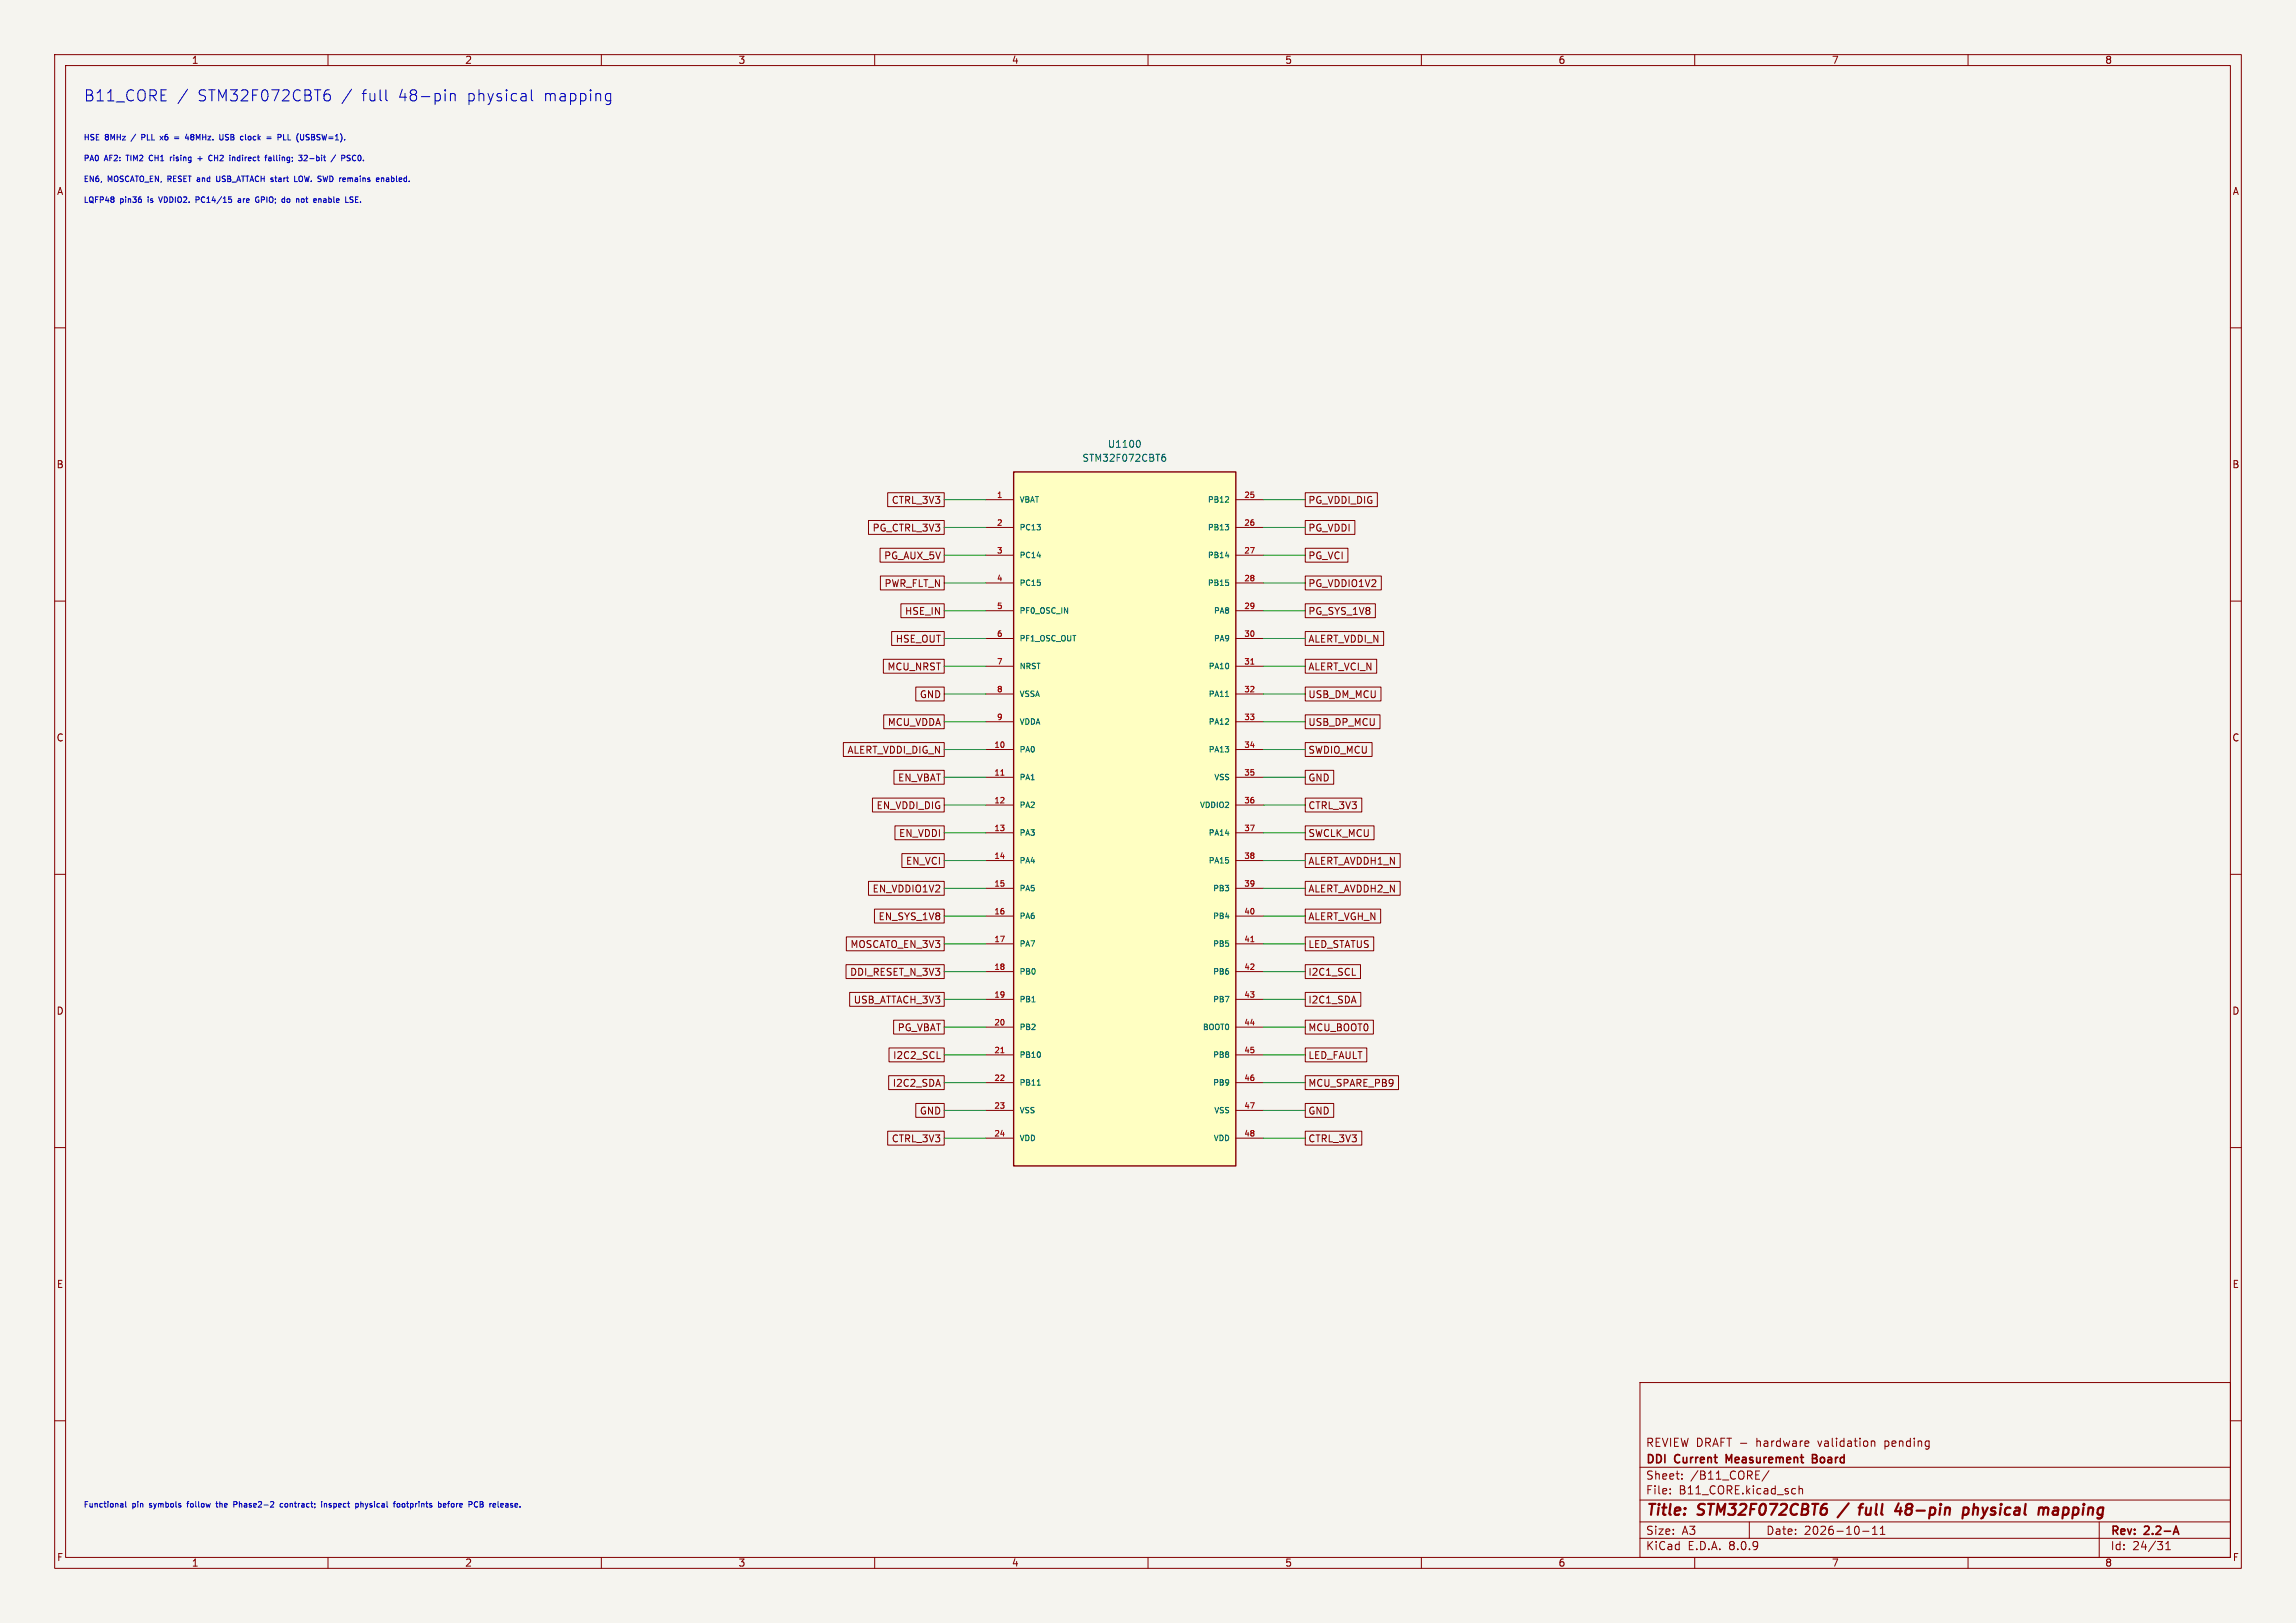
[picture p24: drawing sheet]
<svg xmlns="http://www.w3.org/2000/svg" width="420mm" height="297mm" viewBox="0 0 420 297" stroke-linecap="round" stroke-linejoin="round" font-family="sans-serif">
<defs><g id="words">
<g font-size="2.8" fill="#0000c2">
<text x="15.2" y="18.8">B11_CORE</text>
<text x="36" y="18.8">STM32F072CBT6</text>
<text x="66.1" y="18.8">full</text>
<text x="72.9" y="18.8">48-pin</text>
<text x="85.5" y="18.8">physical</text>
<text x="99.6" y="18.8">mapping</text>
</g>
<g font-size="2.8" fill="#840000">
<text x="301" y="277.9">Title:</text>
<text x="310.6" y="277.9">STM32F072CBT6</text>
<text x="341.8" y="277.9">full</text>
<text x="349.1" y="277.9">48-pin</text>
<text x="362.3" y="277.9">physical</text>
<text x="376.9" y="277.9">mapping</text>
</g>
<g font-size="2.1" fill="#840000">
<text x="301" y="268.2">DDI</text>
<text x="301" y="265">REVIEW DRAFT -</text>
<text x="306.4" y="268.2">Current</text>
<text x="316.4" y="268.2">Measurement</text>
<text x="321.4" y="265">hardware</text>
<text x="332.8" y="268.2">Board</text>
<text x="332.8" y="265">validation</text>
<text x="345.1" y="265">pending</text>
<text x="301" y="273.7">File:</text>
<text x="301" y="271">Sheet:</text>
<text x="307.1" y="273.7">B11_CORE.kicad_sch</text>
<text x="309.2" y="271">/B11_CORE/</text>
<text x="301" y="281.1">Size:</text>
<text x="307.6" y="281.1">A3</text>
<text x="323" y="281.1">Date:</text>
<text x="330" y="281.1">2026-10-11</text>
<text x="386" y="281.3">Rev:</text>
<text x="392.4" y="281.3">2.2-A</text>
<text x="301" y="283.9">KiCad</text>
<text x="308.7" y="283.9">E.D.A.</text>
<text x="316.3" y="283.9">8.0.9</text>
<text x="386" y="283.9">Id:</text>
<text x="390.1" y="283.9">24/31</text>
</g>
<g font-size="1.8" fill="#840000">
<text x="35" y="11.9">1</text>
<text x="85" y="11.9">2</text>
<text x="135" y="11.9">3</text>
<text x="185" y="11.9">4</text>
<text x="235" y="11.9">5</text>
<text x="285" y="11.9">6</text>
<text x="335" y="11.9">7</text>
<text x="385" y="11.9">8</text>
<text x="10.3" y="35.9">A</text>
<text x="408.3" y="35.9">A</text>
<text x="10.3" y="85.9">B</text>
<text x="408.2" y="85.9">B</text>
<text x="163" y="92.4">CTRL_3V3</text>
<text x="239.2" y="92.4">PG_VDDI_DIG</text>
<text x="159.5" y="97.5">PG_CTRL_3V3</text>
<text x="239.2" y="97.5">PG_VDDI</text>
<text x="161.6" y="102.6">PG_AUX_5V</text>
<text x="161.7" y="107.6">PWR_FLT_N</text>
<text x="239.2" y="107.6">PG_VDDIO1V2</text>
<text x="239.2" y="102.6">PG_VCI</text>
<text x="165.4" y="112.7">HSE_IN</text>
<text x="239.2" y="112.7">PG_SYS_1V8</text>
<text x="163.8" y="117.8">HSE_OUT</text>
<text x="239.2" y="117.8">ALERT_VDDI_N</text>
<text x="162.2" y="122.9">MCU_NRST</text>
<text x="239.2" y="122.9">ALERT_VCI_N</text>
<text x="168.2" y="128">GND</text>
<text x="239.2" y="128">USB_DM_MCU</text>
<text x="10.3" y="135.9">C</text>
<text x="162.3" y="133">MCU_VDDA</text>
<text x="239.2" y="133">USB_DP_MCU</text>
<text x="408.2" y="135.9">C</text>
<text x="154.9" y="138.1">ALERT_VDDI_DIG_N</text>
<text x="164.2" y="143.2">EN_VBAT</text>
<text x="239.2" y="143.2">GND</text>
<text x="239.2" y="138.1">SWDIO_MCU</text>
<text x="160.2" y="148.3">EN_VDDI_DIG</text>
<text x="239.2" y="148.3">CTRL_3V3</text>
<text x="164.4" y="153.4">EN_VDDI</text>
<text x="239.2" y="153.4">SWCLK_MCU</text>
<text x="165.6" y="158.4">EN_VCI</text>
<text x="239.2" y="158.4">ALERT_AVDDH1_N</text>
<text x="159.5" y="163.5">EN_VDDIO1V2</text>
<text x="239.2" y="163.5">ALERT_AVDDH2_N</text>
<text x="155.5" y="173.7">MOSCATO_EN_3V3</text>
<text x="160.6" y="168.6">EN_SYS_1V8</text>
<text x="239.2" y="173.7">LED_STATUS</text>
<text x="239.2" y="168.6">ALERT_VGH_N</text>
<text x="155.4" y="178.8">DDI_RESET_N_3V3</text>
<text x="239.2" y="178.8">I2C1_SCL</text>
<text x="10.3" y="185.9">D</text>
<text x="156.1" y="183.8">USB_ATTACH_3V3</text>
<text x="239.2" y="183.8">I2C1_SDA</text>
<text x="408.2" y="185.9">D</text>
<text x="164.1" y="188.9">PG_VBAT</text>
<text x="239.2" y="188.9">MCU_BOOT0</text>
<text x="163.3" y="194">I2C2_SCL</text>
<text x="239.2" y="194">LED_FAULT</text>
<text x="163.2" y="199.1">I2C2_SDA</text>
<text x="239.2" y="199.1">MCU_SPARE_PB9</text>
<text x="163" y="209.2">CTRL_3V3</text>
<text x="168.2" y="204.2">GND</text>
<text x="239.2" y="209.2">CTRL_3V3</text>
<text x="239.2" y="204.2">GND</text>
<text x="10.3" y="235.9">E</text>
<text x="408.3" y="235.9">E</text>
<text x="10.3" y="285.9">F</text>
<text x="35" y="286.9">1</text>
<text x="85" y="286.9">2</text>
<text x="135" y="286.9">3</text>
<text x="185" y="286.9">4</text>
<text x="235" y="286.9">5</text>
<text x="285" y="286.9">6</text>
<text x="335" y="286.9">7</text>
<text x="385" y="286.9">8</text>
<text x="408.3" y="285.9">F</text>
</g>
<g font-size="1.8" fill="#006464">
<text x="202.6" y="82.1">U1100</text>
<text x="197.9" y="84.7">STM32F072CBT6</text>
</g>
<g font-size="1.4" fill="#0000c2">
<text x="15.2" y="25.9">HSE</text>
<text x="15.2" y="29.7">PA0</text>
<text x="19.1" y="29.7">AF2:</text>
<text x="19.2" y="25.9">8MHz</text>
<text x="23.3" y="29.7">TIM2</text>
<text x="24.3" y="25.9">/</text>
<text x="26.4" y="25.9">PLL</text>
<text x="27.8" y="29.7">CH1</text>
<text x="30" y="25.9">x6</text>
<text x="31.8" y="29.7">rising</text>
<text x="35.1" y="25.9">48MHz.</text>
<text x="37.1" y="29.7">+</text>
<text x="39.4" y="29.7">CH2</text>
<text x="41.6" y="25.9">USB</text>
<text x="43.5" y="29.7">indirect</text>
<text x="45.7" y="25.9">clock</text>
<text x="50.3" y="29.7">falling;</text>
<text x="50.8" y="25.9">=</text>
<text x="53" y="25.9">PLL</text>
<text x="56.7" y="29.7">32-bit</text>
<text x="56.7" y="25.9">(USBSW=1).</text>
<text x="62.9" y="29.7">/</text>
<text x="65" y="29.7">PSC0.</text>
<text x="15.2" y="33.5">EN6,</text>
<text x="19.7" y="33.5">MOSCATO_EN, RESET and</text>
<text x="40.3" y="33.5">USB_ATTACH start</text>
<text x="55.1" y="33.5">LOW. SWD remains</text>
<text x="70.8" y="33.5">enabled.</text>
<text x="15.2" y="37.3">LQFP48</text>
<text x="22" y="37.3">pin36</text>
<text x="27.3" y="37.3">is</text>
<text x="29.6" y="37.3">VDDIO2.</text>
<text x="36.5" y="37.3">PC14/15</text>
<text x="44.5" y="37.3">are</text>
<text x="48" y="37.3">GPIO;</text>
<text x="53.1" y="37.3">do</text>
<text x="55.9" y="37.3">not</text>
<text x="59.4" y="37.3">enable</text>
<text x="65.4" y="37.3">LSE.</text>
<text x="15.2" y="276.1">Functional</text>
<text x="24.2" y="276.1">pin</text>
<text x="27.6" y="276.1">symbols</text>
<text x="34.7" y="276.1">follow</text>
<text x="40.3" y="276.1">the</text>
<text x="43.7" y="276.1">Phase2-2</text>
<text x="52.5" y="276.1">contract;</text>
<text x="60.3" y="276.1">inspect</text>
<text x="66.8" y="276.1">physical</text>
<text x="74" y="276.1">footprints</text>
<text x="82.4" y="276.1">before</text>
<text x="88.2" y="276.1">PCB</text>
<text x="92.3" y="276.1">release.</text>
</g>
<g font-size="1.4" fill="#a90000">
<text x="182.3" y="91.2">1</text>
<text x="227.5" y="91.2">25</text>
<text x="182.3" y="96.3">2</text>
<text x="182.3" y="101.3">3</text>
<text x="227.5" y="96.3">26</text>
<text x="227.5" y="101.3">27</text>
<text x="182.3" y="106.4">4</text>
<text x="227.5" y="106.4">28</text>
<text x="182.3" y="111.5">5</text>
<text x="227.5" y="111.5">29</text>
<text x="182.3" y="116.6">6</text>
<text x="227.5" y="116.6">30</text>
<text x="182.3" y="121.7">7</text>
<text x="227.5" y="121.7">31</text>
<text x="182.3" y="126.7">8</text>
<text x="182.3" y="131.8">9</text>
<text x="227.5" y="126.7">32</text>
<text x="227.5" y="131.8">33</text>
<text x="181.8" y="136.9">10</text>
<text x="227.5" y="136.9">34</text>
<text x="181.8" y="142">11</text>
<text x="227.5" y="142">35</text>
<text x="181.8" y="147.1">12</text>
<text x="227.5" y="147.1">36</text>
<text x="181.8" y="152.1">13</text>
<text x="227.5" y="152.1">37</text>
<text x="181.8" y="157.2">14</text>
<text x="227.5" y="157.2">38</text>
<text x="181.8" y="162.3">15</text>
<text x="181.8" y="167.4">16</text>
<text x="227.5" y="162.3">39</text>
<text x="227.5" y="167.4">40</text>
<text x="181.8" y="172.5">17</text>
<text x="227.5" y="172.5">41</text>
<text x="181.8" y="177.5">18</text>
<text x="227.5" y="177.5">42</text>
<text x="181.8" y="182.6">19</text>
<text x="227.5" y="182.6">43</text>
<text x="181.8" y="187.7">20</text>
<text x="227.5" y="187.7">44</text>
<text x="181.8" y="192.8">21</text>
<text x="181.8" y="197.9">22</text>
<text x="227.5" y="192.8">45</text>
<text x="227.5" y="197.9">46</text>
<text x="181.8" y="202.9">23</text>
<text x="227.5" y="202.9">47</text>
<text x="181.8" y="208">24</text>
<text x="227.5" y="208">48</text>
</g>
<g font-size="1.4" fill="#006464">
<text x="186.4" y="92.2">VBAT</text>
<text x="220.8" y="92.2">PB12</text>
<text x="186.4" y="97.3">PC13</text>
<text x="220.8" y="97.3">PB13</text>
<text x="186.4" y="102.3">PC14</text>
<text x="186.4" y="107.4">PC15</text>
<text x="220.8" y="102.3">PB14</text>
<text x="220.8" y="107.4">PB15</text>
<text x="186.4" y="112.5">PF0_OSC_IN</text>
<text x="221.9" y="112.5">PA8</text>
<text x="186.4" y="117.6">PF1_OSC_OUT</text>
<text x="221.9" y="117.6">PA9</text>
<text x="186.4" y="122.7">NRST</text>
<text x="221" y="122.7">PA10</text>
<text x="186.4" y="127.7">VSSA</text>
<text x="221" y="127.7">PA11</text>
<text x="186.4" y="137.9">PA0</text>
<text x="186.4" y="132.8">VDDA</text>
<text x="221" y="132.8">PA12</text>
<text x="221" y="137.9">PA13</text>
<text x="186.4" y="143">PA1</text>
<text x="222" y="143">VSS</text>
<text x="186.4" y="148.1">PA2</text>
<text x="219.4" y="148.1">VDDIO2</text>
<text x="186.4" y="153.1">PA3</text>
<text x="221" y="153.1">PA14</text>
<text x="186.4" y="158.2">PA4</text>
<text x="221" y="158.2">PA15</text>
<text x="186.4" y="163.3">PA5</text>
<text x="221.8" y="163.3">PB3</text>
<text x="186.4" y="168.4">PA6</text>
<text x="186.4" y="173.5">PA7</text>
<text x="221.8" y="168.4">PB4</text>
<text x="221.8" y="173.5">PB5</text>
<text x="186.4" y="178.5">PB0</text>
<text x="221.8" y="178.5">PB6</text>
<text x="186.4" y="183.6">PB1</text>
<text x="221.8" y="183.6">PB7</text>
<text x="186.4" y="188.7">PB2</text>
<text x="219.9" y="188.7">BOOT0</text>
<text x="186.4" y="193.8">PB10</text>
<text x="221.8" y="193.8">PB8</text>
<text x="186.4" y="198.9">PB11</text>
<text x="186.4" y="203.9">VSS</text>
<text x="221.8" y="198.9">PB9</text>
<text x="222" y="203.9">VSS</text>
<text x="186.4" y="209">VDD</text>
<text x="221.9" y="209">VDD</text>
</g>
</g></defs>
<path d="M0 0h420v297h-420z" fill="#f5f4ef" stroke="#f5f4ef" stroke-width=".18"/>
<g fill="none" stroke="#840000" stroke-width=".18">
<path d="M10 10h400v277h-400zM12 12h396v273h-396zM60 10v2M110 10v2M160 10v2M210 10v2M260 10v2M310 10v2M360 10v2M10 60h2M408 60h2M10 110h2"/>
<path d="M408 110h2M10 160h2M408 160h2M10 210h2M408 210h2M300 253h108v32h-108zM10 260h2M300 278.5h108M300 274.5h108M300 268.5h108M305.5 273.2v.2M305.5 272.5v.1"/>
<path d="M307.7 270.5v.2M307.7 269.8v.1M320 278.5v3M323.6 269.1l-1.3 1.9M329.1 271.9v1.5M329.1 272.5l.2-.1 .4 .1v.9M330.7 263.7l.2 .3-.7 .2M330.8 264.6l-.1 .1M342.3 263.8l.2-.1 .4 .1v.9M342.3 263.7v1M342.5 279.7l.4-.4v1.5M343.9 279.7l.5-.4v1.5"/>
<path d="M384 278.5v6.5M408 260h2M60 285v2M110 285v2M160 285v2M210 285v2M260 285v2M300 281.5h108M310 285v2M340.7 280.2h1.2M342.5 280.8h.9M343.9 280.8h.9"/>
<path d="M360 285v2M396.2 283.6h.8M396.2 282.5l.4-.4v1.5"/>
</g>
<path d="M316.3 267.3l-.5-1.1v1.5M331.5 266.9h.5M332 266.9l.3 .1M332.3 266.3l-.3-.1h-.5v1.5l.8-.1M332.3 266.8l-.3 .1M398 279.3l.5 1.5M397.7 280.4h.7" fill="none" stroke="#840000" stroke-width=".3"/>
<path d="M338.2 275.1l-2.1 2.6M340 275.9h.7M340.8 275.2l-.4 .1-.1 .2-.2 1.7M347.3 275.1l-.6 1.4h1.2M347.7 275.9l-.2 1.3M359.2 276l.2-.1 .6 .1 .1 .3-.1 .5a.66 .66 0 0 1-.9 .3M359.2 275.9l-.2 2M361.1 275.2l-.2 2M361.6 275.9l-.6 .2M374.6 276v1.2M376.3 275.9l-.6 .1M376.3 276.4h-.5a.4 .4 0 0 0-.3 .4 .4 .4 0 0 0 .2 .4h.5" fill="none" stroke="#840000" stroke-width=".4"/>
<path d="M185.4 86.4h40.7v127h-40.7z" fill="#ffffc2"/>
<path d="M185.4 86.4h40.7v127h-40.7z" fill="none" stroke="#840000" stroke-width=".25"/>
<g fill="none" stroke="#840000" stroke-width=".18">
<path d="M158.9 95.2h13.8v2.6h-13.8zM162.4 90.2h10.3v2.5h-10.3zM180.3 91.4h5.1M180.3 96.5h5.1M226.1 91.4h5M226.1 96.5h5M238.8 95.2h9v2.6h-9zM238.8 90.2h13.1v2.5h-13.1zM161 100.3h11.7v2.6h-11.7zM161 105.4h11.7v2.6h-11.7zM163.1 115.6h9.6v2.5h-9.6zM164.8 110.5h7.9v2.5h-7.9z"/>
<path d="M180.3 101.6h5.1M180.3 106.7h5.1M180.3 111.8h5.1M180.3 116.8h5.1M226.1 101.6h5M226.1 106.7h5M226.1 111.8h5M226.1 116.8h5M238.8 115.6h14.3v2.5h-14.3zM238.8 110.5h12.8v2.5h-12.8zM238.8 105.4h13.9v2.6h-13.9zM238.8 100.3h7.8v2.6h-7.8z"/>
<path d="M154.3 135.9h18.4v2.5h-18.4zM161.6 120.6h11.1v2.6h-11.1zM161.6 130.8h11.1v2.6h-11.1zM167.5 125.7h5.2v2.6h-5.2zM180.3 137.2h5.1M180.3 121.9h5.1M180.3 127h5.1M180.3 132.1h5.1M226.1 137.2h5M226.1 121.9h5M226.1 127h5M226.1 132.1h5"/>
<path d="M238.8 135.9h12.2v2.5h-12.2zM238.8 130.8h13.6v2.6h-13.6zM238.8 125.7h13.8v2.6h-13.8zM238.8 120.6h13v2.6h-13zM159.6 146h13.1v2.6h-13.1zM163.5 141h9.2v2.5h-9.2zM163.7 151.1h9v2.6h-9zM165 156.2h7.7v2.6h-7.7zM180.3 142.2h5.1M180.3 147.3h5.1M180.3 152.4h5.1M180.3 157.5h5.1"/>
<path d="M226.1 142.2h5M226.1 147.3h5M226.1 152.4h5M226.1 157.5h5M238.8 146h10.3v2.6h-10.3zM238.8 151.1h12.5v2.6h-12.5zM238.8 141h5.2v2.5h-5.2zM238.8 156.2h17.3v2.6h-17.3zM154.8 176.5h17.9v2.6h-17.9zM154.8 171.4h17.9v2.6h-17.9zM158.9 161.3h13.8v2.5h-13.8zM160 166.4h12.7v2.5h-12.7z"/>
<path d="M180.3 162.6h5.1M180.3 167.6h5.1M180.3 172.7h5.1M180.3 177.8h5.1M226.1 162.6h5M226.1 167.6h5M226.1 172.7h5M226.1 177.8h5M238.8 176.5h10.1v2.6h-10.1zM238.8 171.4h12.5v2.6h-12.5zM238.8 166.4h13.8v2.5h-13.8zM238.8 161.3h17.3v2.5h-17.3z"/>
<path d="M247.4 178.5h.6M155.4 181.6h17.3v2.6h-17.3zM162.6 196.8h10.1v2.6h-10.1zM162.6 191.8h10.1v2.5h-10.1zM163.5 186.7h9.2v2.5h-9.2zM171.4 193.7h.6M180.3 182.9h5.1M180.3 188h5.1M180.3 193h5.1M180.3 198.1h5.1M226.1 182.9h5M226.1 188h5"/>
<path d="M226.1 193h5M226.1 198.1h5M238.8 196.8h17v2.6h-17zM238.8 191.8h11.2v2.5h-11.2zM238.8 186.7h12.4v2.5h-12.4zM238.8 181.6h10.1v2.6h-10.1zM162.4 207h10.3v2.6h-10.3zM167.5 201.9h5.2v2.6h-5.2zM180.3 203.2h5.1M180.3 208.3h5.1M226.1 203.2h5M226.1 208.3h5"/>
<path d="M238.8 207h10.3v2.6h-10.3zM238.8 201.9h5.2v2.6h-5.2z"/>
</g>
<path d="M228.8 121.5h.6M183.1 141.9h.6M228.8 172.3h.6M183.1 192.7h.6" fill="none" stroke="#a90000" stroke-width=".18"/>
<path d="M208.3 80.6a.79 .79 0 0 1 0 1.3M212.6 83.7l.4-.1 .2 .3-.1 .4h-.5M213.1 83.1l-.4 .2M224.1 91.9h.7M224.1 96h.7l-.4 .4M224.7 91v.3M224.7 96.4v.5M224.2 101.7h.6M224.7 106.6v.4M224.2 127.5h.6M188.8 183.3h.5M189.7 198.6h.6" fill="none" stroke="#006464" stroke-width=".18"/>
<g fill="none" stroke="#0000c2" stroke-width=".18">
<path d="M34.3 16.3l-1.7 2.6M59.7 17.2h.3l.4 .4-.1 .7-.3 .2h-.3M60.2 16.4l-.5 .1M64.3 16.3l-1.7 2.6M70.6 16.4v1.8l.3 .3M82.4 17.1v1.4M82.4 17.3a.5 .5 0 0 1 .9 .1v1.1M97.2 16.4v1.8l.3 .3M111.1 17.1l.6 .1M111.7 18.4l-.6 .1M111.7 17.1v1.7a.55 .55 0 0 1-.7 .3M25.8 36.5v.4"/>
<path d="M25.9 25.1h.4M26.3 24.6h-.4v1M27.3 28.6v.6M29 36l.4 1M29.3 24.9l.5 .7M29.8 24.9l-.5 .7M31.2 28.7v.7M31.5 28.7l-.3 .2M31.9 25.1h.8M31.9 25.4h.8M34.2 24.5l-.3 .8h.6M34.4 24.9v.7"/>
<path d="M35.9 36.6h.3M36.2 29h.8M36.2 36h-.3v1M36.6 28.6v.8M38.4 28.5h.4M38.8 29.3l-.4 .1M39.6 32.2v.8l.4 .2M40.8 24.6v.8l-.2 .2h-.3M41.2 25.6h.2M41.3 24.7v.3M42.6 28.8h.3l.1 .6M43.6 36.4h.4v.6"/>
<path d="M44 36.6l-.5 .2 .2 .2h.3M44.9 25.6h.1M46.9 36.1h.4M47.2 36.6h.2v.3l-.5 .1M48.4 28.7h.4M48.8 25.1h.8M48.8 25.4h.8M48.8 28.4l-.2 .2v.8M49.2 28.8h.3l.1 .6M49.6 29l-.5 .2 .2 .2h.3M51.4 24.9l-.1-.3h-.4v1M51.9 24.6v1h.5"/>
<path d="M52.7 36.4l-.2 .2v.2l.2 .2M53.9 32.2v1h.5M54.6 28.4h.7l-.4 .4 .3 .1v.4l-.5 .1M54.7 32.4v.7M55.5 36.4h-.2l-.2 .2 .1 .4h.3M55.6 28.5l.4-.1 .2 .2M56 25.6h.4M56 25l.4 .1M56.2 28.7l-.6 .7h.6M56.4 24.6l-.4 .1M58.4 36.4h.3v.6M61.4 28.4l-.9 1.3"/>
<path d="M63.7 28.9l.3 .1 .1 .2-.2 .2h-.3M63.7 28.4l.4 .1M64.1 36.4l.4 .2 .1 .2-.2 .2h-.4M64.6 36.1h-.5M64.6 28.5l-.2 .3 .2 .6M65 36.5h.4M65.5 36h-.5v1h.5M69.3 32.6v.2l-.5 .1M69.8 32.6v.6M69.8 32.7l.4-.1v.6M22.2 275.1l.3 .2v.5M22.5 275.8h-.3"/>
<path d="M22.5 275.4h-.3M23 274.8v.9l.1 .1M34.2 275.1h.3M39.5 275.1h.4M39.6 274.8v.9l.3 .1M43.4 275l-.2-.2h-.4v1M43.4 275.1l-.2 .2h-.4M51.7 275.2l-.3-.1-.2 .2 .1 .5h.4M58.8 274.8v.1M58.8 275.1v.7M59.3 275.2h.4l.1 .6M59.3 275.1v.7"/>
<path d="M65.2 275.1l.4 .2-.1 .4-.3 .1M66 274.8v1M66.4 275.2h-.4M71.9 275.1h.4M72.2 274.8h.1M72.7 275.2l.3-.1 .2 .2v.3l-.2 .2-.4-.2zM73.6 275.2v.5M80.2 275.2l.3-.1 .2 .2-.1 .5h-.4M81.1 275.5l.5-.1-.1-.2-.3-.1-.1 .2v.5h.4M81.9 275.1h.4M86.8 275.7l.3 .1 .3-.1M87.4 274.9l-.3-.1-.3 .1"/>
<path d="M87.8 275.3h.4M88.2 274.8h-.4v1h.4M91.9 275.1l-.3 .2v.5h.3M92.1 275.4l-.5 .1"/>
</g>
<g fill="none" stroke="#009600" stroke-width=".18">
<path d="M172.7 91.4h7.6M172.7 96.5h7.6M231.1 91.4h7.7M231.1 96.5h7.7M172.7 116.8h7.6M172.7 111.8h7.6M172.7 106.7h7.6M172.7 101.6h7.6M231.1 116.8h7.7M231.1 111.8h7.7M231.1 106.7h7.7M231.1 101.6h7.7"/>
<path d="M172.7 127h7.6M172.7 132.1h7.6M172.7 137.2h7.6M172.7 121.9h7.6M231.1 127h7.7M231.1 132.1h7.7M231.1 137.2h7.7M231.1 121.9h7.7M172.7 157.5h7.6M172.7 142.2h7.6M172.7 147.3h7.6M172.7 152.4h7.6"/>
<path d="M231.1 157.5h7.7M231.1 142.2h7.7M231.1 147.3h7.7M231.1 152.4h7.7M172.7 162.6h7.6M172.7 167.6h7.6M172.7 172.7h7.6M172.7 177.8h7.6M231.1 162.6h7.7M231.1 167.6h7.7M231.1 172.7h7.7M231.1 177.8h7.7"/>
<path d="M172.7 182.9h7.6M172.7 188h7.6M172.7 193h7.6M172.7 198.1h7.6M231.1 182.9h7.7M231.1 188h7.7M231.1 193h7.7M231.1 198.1h7.7M172.7 203.2h7.6M172.7 208.3h7.6M231.1 203.2h7.7M231.1 208.3h7.7"/>
</g>
<use href="#words"/>
</svg>
